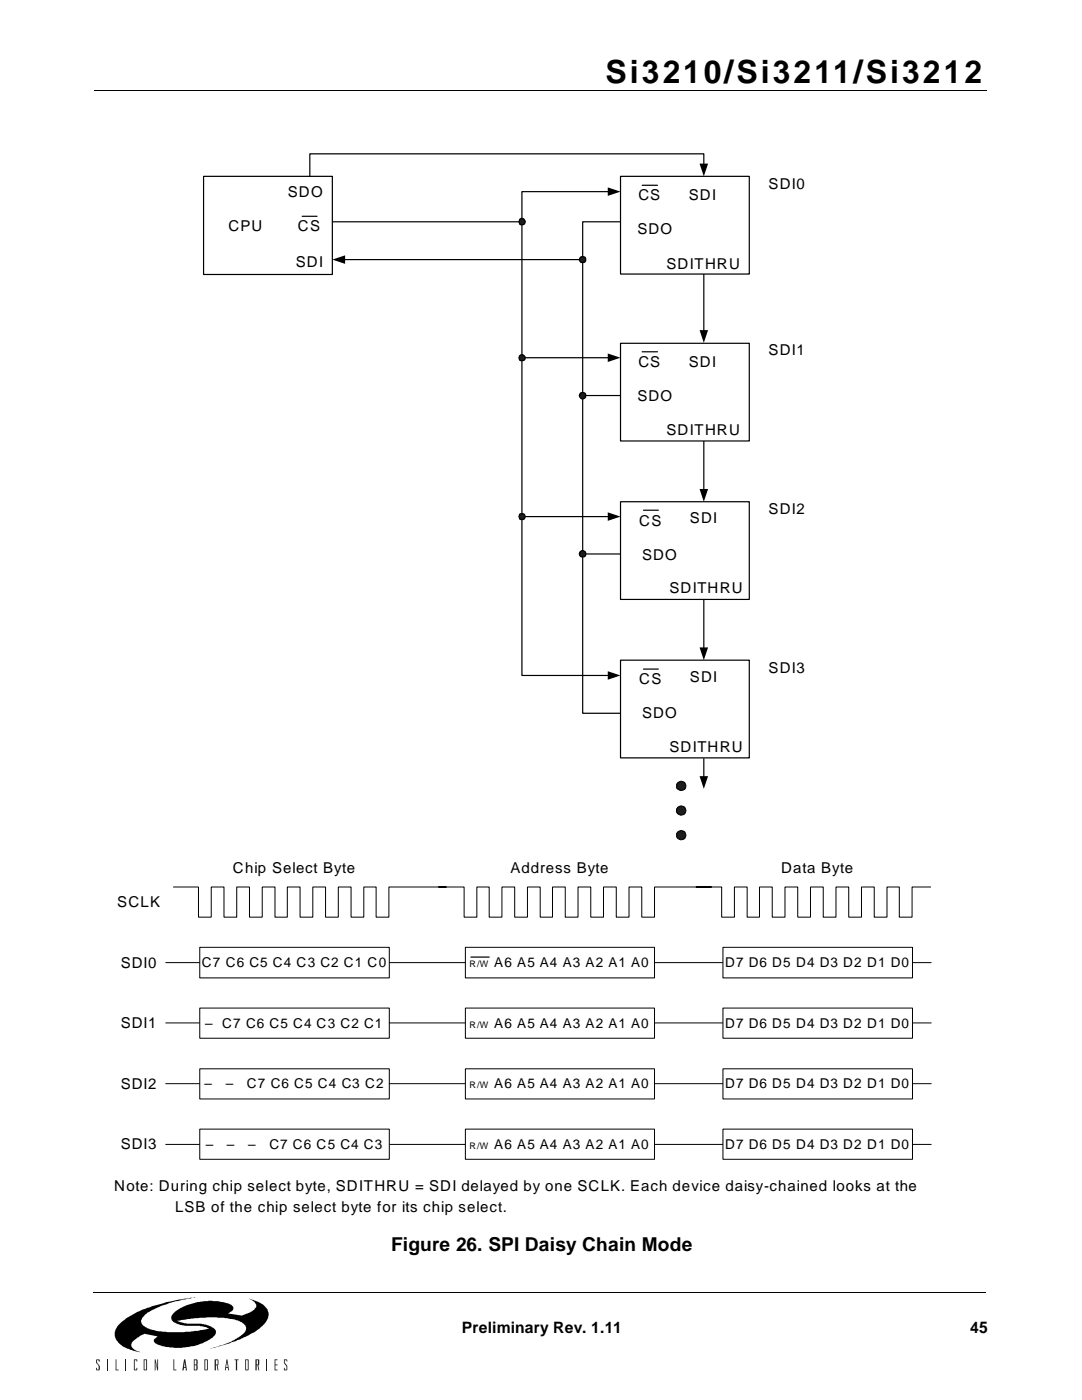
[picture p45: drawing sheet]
<svg xmlns="http://www.w3.org/2000/svg" width="216mm" height="279mm" viewBox="0 0 216 279" stroke-linecap="round" stroke-linejoin="round" font-family="sans-serif">
<defs><g id="words">
<text font-size="6.3" x="120.6" y="16.6">Si3210/Si3211/Si3212</text>
<text font-size="3.8" x="77.9" y="249.4">Figure 26. SPI Daisy Chain Mode</text>
<g font-size="3.1">
<text x="92" y="265.7">Preliminary Rev. 1.11</text>
<text x="193.3" y="265.7">45</text>
</g>
<g font-size="3">
<text x="57.3" y="39.3">SDO</text>
<text x="127.2" y="39.9">CS</text>
<text x="137.2" y="39.8">SDI</text>
<text x="153.1" y="37.7">SDI0</text>
<text x="45.6" y="46">CPU</text>
<text x="59.4" y="46.1">CS</text>
<text x="127" y="46.7">SDO</text>
<text x="58.9" y="53.2">SDI</text>
<text x="132.8" y="53.5">SDITHRU</text>
<text x="153.1" y="70.8">SDI1</text>
<text x="127.2" y="73.2">CS</text>
<text x="137.2" y="73.1">SDI</text>
<text x="127" y="79.9">SDO</text>
<text x="132.8" y="86.7">SDITHRU</text>
<text x="127.3" y="104.7">CS</text>
<text x="137.4" y="104.3">SDI</text>
<text x="153.1" y="102.5">SDI2</text>
<text x="127.9" y="111.5">SDO</text>
<text x="133.4" y="118.3">SDITHRU</text>
<text x="127.3" y="136.4">CS</text>
<text x="137.4" y="136">SDI</text>
<text x="153.1" y="134.1">SDI3</text>
<text x="127.9" y="143.1">SDO</text>
<text x="133.4" y="150">SDITHRU</text>
<text x="46.4" y="174">Chip Select Byte</text>
<text x="101.7" y="174">Address Byte</text>
<text x="155.6" y="174">Data Byte</text>
<text x="23.4" y="180.8">SCLK</text>
<text x="24" y="192.9">SDI0</text>
<text x="24" y="204.9">SDI1</text>
<text x="24" y="217">SDI2</text>
<text x="24" y="229">SDI3</text>
<text x="22.8" y="237.4">Note: During chip select byte, SDITHRU = SDI delayed by one SCLK. Each device daisy-chained looks at the</text>
<text x="34.9" y="241.5">LSB of the chip select byte for its chip select.</text>
</g>
<g font-size="2.7">
<text x="40.2" y="192.8">C7 C6 C5 C4 C3 C2 C1 C0</text>
<text x="98.5" y="192.8">A6 A5 A4 A3 A2 A1 A0</text>
<text x="144.4" y="192.8">D7 D6 D5 D4 D3 D2 D1 D0</text>
<text x="40.9" y="204.8">– C7 C6 C5 C4 C3 C2 C1</text>
<text x="98.5" y="204.8">A6 A5 A4 A3 A2 A1 A0</text>
<text x="144.4" y="204.8">D7 D6 D5 D4 D3 D2 D1 D0</text>
<text x="40.7" y="216.9">–</text>
<text x="45" y="216.9">–</text>
<text x="49.2" y="216.9">C7 C6 C5 C4 C3 C2</text>
<text x="98.5" y="216.9">A6 A5 A4 A3 A2 A1 A0</text>
<text x="144.4" y="216.9">D7 D6 D5 D4 D3 D2 D1 D0</text>
<text x="41" y="229">–</text>
<text x="45.2" y="229">–</text>
<text x="49.4" y="229">–</text>
<text x="53.7" y="229">C7 C6 C5 C4 C3</text>
<text x="98.5" y="229">A6 A5 A4 A3 A2 A1 A0</text>
<text x="144.4" y="229">D7 D6 D5 D4 D3 D2 D1 D0</text>
</g>
<g font-size="1.8">
<text x="93.6" y="192.8">R/W</text>
<text x="93.6" y="204.8">R/W</text>
<text x="93.6" y="216.9">R/W</text>
<text x="93.6" y="229">R/W</text>
</g>
</g></defs>
<path d="M18.7 18h177.9M18.5 257.7h177.8" fill="none" stroke="#000" stroke-width=".2"/>
<path d="M19.1 258.6h38.1v14.5h-38.1z" fill="#fff"/>
<path d="M23.4 264.3h.1a8.4 8.4 0 0 1 2.7-2.2 29 29 0 0 1 8.8-2.9l4-.6-3 .6a19.5 19.5 0 0 0-7 2.8l-.7 .7-.2 .9a3.2 3.2 0 0 0 2.3 1.5l3 .4h3.3l2.7-.2 2.3-.5-1.9-.5h-3a4.3 4.3 0 0 1-2.2-.8l-.4-.3-.1-.3v-.5l.3-.4a5.7 5.7 0 0 1 2.7-1.8 12.8 12.8 0 0 1 8.5-.3l.5 .1 .3 .4a1.06 1.06 0 0 1-.9 1.3l2.7 .5 1.6-.6 .7-.5a.86 .86 0 0 0 .4-1.2l-.3-.5-1.1-.6a7.8 7.8 0 0 1 3.6 1.9 2.71 2.71 0 0 1 .2 2.1l-.4 .8a11.2 11.2 0 0 1-4.8 3.2l-2.5 1-3.9 1 1.3-.3a13.8 13.8 0 0 0 5.3-2.5l.6-.7v-1l-.6-.6-.5-.4-2.6-.6a27.1 27.1 0 0 0-6.4 0l-3.5 .5 1.9 .6h2.9a5 5 0 0 1 2.8 1.3v.8a5.2 5.2 0 0 1-2.9 1.9l-1.8 .5a14.6 14.6 0 0 1-4.3 .3l-1.7-.4-1.2-.4-.4-.4v-.3l.8-.7-2.5-.5-1.6 .7-.9 .8-.2 .4v.5l.3 .5 .7 .5 .8 .2-1.9-.4-1.7-.8-.3-.2a2.95 2.95 0 0 1-1.2-1.7v-1z" fill-rule="evenodd" fill="#000"/>
<g fill="#1b1b1b">
<path d="M19.2 270.9h.6l.1 .2v.3h-.3v-.3h-.3l.1 .6a1.15 1.15 0 0 1 .4 1.3v.1h-.7v-.5h.2v.4h.3v-.8l-.5-.5z" fill-rule="evenodd"/>
<path d="M56.6 270.9l.6 .1v.4h-.1v-.3h-.4l.1 .6a1.51 1.51 0 0 1 .4 1.4h-.6v-.5h.1v.4h.4a1.44 1.44 0 0 0-.5-1.3z" fill-rule="evenodd"/>
</g>
<path d="M21.4 270.9v2.2" fill="none" stroke="#1b1b1b" stroke-width=".2"/>
<path d="M23 270.9h.2v2.1h.4v.1h-.6z" fill-rule="evenodd" fill="#1b1b1b"/>
<path d="M25.1 270.9v2.2" fill="none" stroke="#1b1b1b" stroke-width=".2"/>
<g fill="#1b1b1b">
<path d="M26.7 270.9l.6 .1v.4h-.1v-.3h-.4v1.9h.4v-.4h.1v.5h-.6z" fill-rule="evenodd"/>
<path d="M30.8 270.9h.2l.3 1.7v-1.7h.2v2.2h-.2l-.3-1.6v1.6h-.2z" fill-rule="evenodd"/>
<path d="M34.5 270.9h.2v2.1h.4v.1h-.6z" fill-rule="evenodd"/>
<path d="M46.7 270.9h.8v.2h-.3v2h-.2v-2h-.3z" fill-rule="evenodd"/>
</g>
<path d="M53.1 270.9v2.2" fill="none" stroke="#1b1b1b" stroke-width=".2"/>
<g fill="#1b1b1b">
<path d="M54.7 270.9h.6v.2h-.4v.9h.4v.1h-.4v.9h.4v.1h-.6z" fill-rule="evenodd"/>
<path d="M50.9 270.9v2.2h.2v-1h.2l.2 1h.1l-.1-1 .1-.1v-1zM51.1 271.1v.9h.3v-.9z" fill-rule="evenodd"/>
<path d="M42.8 270.9v2.2h.2v-1h.2l.1 1h.2l-.2-1 .2-.1v-1zM43 271.1v.9h.3v-.9z" fill-rule="evenodd"/>
<path d="M48.9 270.9v2.2h.5l.1-2.1zM49 271.1v1.9h.4v-1.9z" fill-rule="evenodd"/>
<path d="M40.7 270.9v2.2h.6l.1-2.1zM40.9 271.1v1.9h.3v-1.9z" fill-rule="evenodd"/>
<path d="M28.6 270.9v2.2h.6l.1-2.1zM28.8 271.1v1.9h.3v-1.9z" fill-rule="evenodd"/>
<path d="M36.7 270.9l-.4 2.2h.3l.1-.5h.3v.5h.3l-.4-2.2zM36.8 271.5l.1 1h-.2z" fill-rule="evenodd"/>
<path d="M45.1 270.9l-.3 2.2h.2v-.5h.4l.1 .5h.1l-.3-2.2zM45.2 271.5l.2 1h-.4z" fill-rule="evenodd"/>
<path d="M38.6 270.9v2.2h.7l.1-1-.2-.1h.2v-.9l-.1-.2zM38.8 271.1v.9h.3v-.9zM38.8 272.1v.9h.3v-.9z" fill-rule="evenodd"/>
</g>
<path d="M21.8 27.6h172.3v217.8h-172.3z" fill="#fff"/>
<path d="M40.6 35.2h25.6v19.5h-25.6z" fill="#fff" stroke="#000" stroke-width=".24"/>
<path d="M60.2 43.1h3" fill="none" stroke="#000" stroke-width=".24"/>
<path d="M123.6 100h25.7v19.5h-25.7z" fill="#fff" stroke="#000" stroke-width=".24"/>
<path d="M128.2 101.7h2.9" fill="none" stroke="#000" stroke-width=".24"/>
<path d="M127.3 108.1h8.3v4.6h-8.3z" fill="#fff"/>
<path d="M123.6 131.6h25.7v19.5h-25.7z" fill="#fff" stroke="#000" stroke-width=".24"/>
<path d="M128.2 133.4h2.9" fill="none" stroke="#000" stroke-width=".24"/>
<path d="M127.3 139.8h8.3v4.6h-8.3z" fill="#fff"/>
<path d="M121.3 38.2h-17.3v96.4h17.3M140.2 32.9v-2.2h-78.5v4.5M140.2 54.7v11.3M104.7 71.3h16.6M140.2 87.9v9.7M104.7 103h16.6M140.2 119.6v9.7M140.2 151.2v3.7" fill="none" stroke="#000" stroke-width=".24"/>
<path d="M121.1 37.4l2.5 .8-2.5 .8zM139.4 32.6h1.7l-.9 2.6zM121.1 70.5l2.5 .8-2.5 .8zM139.4 65.8h1.7l-.9 2.5zM139.4 97.5h1.7l-.9 2.5zM121.1 102.1l2.5 .9-2.5 .8zM121.1 133.8l2.5 .8-2.5 .9zM139.4 129h1.7l-.9 2.6zM139.4 154.7h1.7l-.9 2.5z" fill="#000"/>
<path d="M103.5 43.7a.67 .67 0 0 1 1 .1 .67 .67 0 0 1 0 .9 .67 .67 0 0 1-1 0l-.1-.5z" fill="#1a1a1a" stroke="#000" stroke-width=".24"/>
<path d="M66.2 44.2h37.2M123.6 44.2h-7.5v98h7.5" fill="none" stroke="#000" stroke-width=".24"/>
<circle cx="116" cy="78.9" r=".65" fill="#1a1a1a" stroke="#000" stroke-width=".24"/>
<path d="M116.7 78.8h6.9" fill="none" stroke="#000" stroke-width=".24"/>
<path d="M115.5 110.1l.2-.2a.65 .65 0 0 1 1 .2v.6a.66 .66 0 0 1-.9 .3 .66 .66 0 0 1-.3-.9z" fill="#1a1a1a" stroke="#000" stroke-width=".24"/>
<path d="M116.7 110.4h6.9" fill="none" stroke="#000" stroke-width=".24"/>
<circle cx="116" cy="51.8" r=".65" fill="#1a1a1a" stroke="#000" stroke-width=".24"/>
<path d="M68.6 51.7h46.8" fill="none" stroke="#000" stroke-width=".24"/>
<path d="M66.2 51.7l2.5-.8v1.7z" fill="#000"/>
<g fill="#1a1a1a" stroke="#000" stroke-width=".24">
<path d="M103.5 102.5a.67 .67 0 0 1 1 0 .67 .67 0 0 1 0 .9 .67 .67 0 0 1-1 .1l-.1-.5z"/>
<circle cx="104" cy="71.3" r=".63"/>
</g>
<g fill="#1a1a1a" stroke="#000" stroke-width=".2">
<circle cx="135.7" cy="156.7" r=".94"/>
<circle cx="135.7" cy="161.6" r=".94"/>
<circle cx="135.7" cy="166.5" r=".94"/>
</g>
<path d="M34.5 176.8h5v6h2.6v-6h2.5v6h2.6v-6h2.5v6h2.5v-6h2.6v6h2.4v-6h2.6v6h2.5v-6h2.6v6h2.5v-6h2.5v6h2.6v-6h2.4v6h2.6v-6h11.4M87.4 176.8h5.1v6h2.5v-6h2.5v6h2.5v-6h2.5v6h2.6v-6h2.5v6h2.5v-6h2.5v6h2.5v-6h2.6v6h2.5v-6h2.6v6h2.5v-6h2.5v6h2.6v-6h11.3M138.7 176.8h5.1v6h2.5v-6h2.5v6h2.5v-6h2.5v6h2.6v-6h2.5v6h2.6v-6h2.5v6h2.5v-6h2.6v6h2.5v-6h2.6v6h2.5v-6h2.5v6h2.5v-6h11.4M33 191.9h6.8" fill="none" stroke="#000" stroke-width=".2"/>
<g fill="#fff" stroke="#000" stroke-width=".2">
<path d="M39.8 188.8h37.8v6.1h-37.8z"/>
<path d="M92.7 188.8h37.7v6.1h-37.7z"/>
</g>
<path d="M77.6 191.9h15.1M130.4 191.9h13.6M33 203.9h6.8" fill="none" stroke="#000" stroke-width=".2"/>
<path d="M39.8 200.9h37.8v6h-37.8z" fill="#fff" stroke="#000" stroke-width=".2"/>
<path d="M33 216h6.8M77.6 203.9h15.1M130.4 203.9h13.6" fill="none" stroke="#000" stroke-width=".2"/>
<path d="M39.8 213h37.8v6h-37.8z" fill="#fff" stroke="#000" stroke-width=".2"/>
<path d="M77.6 216h15.1M130.4 216h13.6M33 228.1h6.8M77.6 228.1h15.1M130.4 228.1h13.6" fill="none" stroke="#000" stroke-width=".2"/>
<path d="M93.8 190.8h3.7" fill="none" stroke="#000" stroke-width=".24"/>
<g fill="#fff" stroke="#000" stroke-width=".2">
<path d="M92.7 200.9h37.7v6h-37.7z"/>
<path d="M92.7 213h37.7v6h-37.7z"/>
<path d="M92.7 225.1h37.7v6h-37.7z"/>
<path d="M39.8 225.1h37.8v6h-37.8z"/>
</g>
<path d="M185.5 176.5h8.3v.6h-8.3z" fill="#fff"/>
<path d="M123.6 68.4h25.7v19.5h-25.7z" fill="#fff" stroke="#000" stroke-width=".24"/>
<path d="M127.9 70.1h3.1" fill="none" stroke="#000" stroke-width=".24"/>
<path d="M126.5 76.6h8.3v3.8h-8.3z" fill="#fff"/>
<path d="M123.6 35.2h25.7v19.4h-25.7z" fill="#fff" stroke="#000" stroke-width=".24"/>
<path d="M127.9 36.9h3.1" fill="none" stroke="#000" stroke-width=".24"/>
<path d="M126.5 43.4h8.3v3.8h-8.3z" fill="#fff"/>
<path d="M144 188.8h37.8v6.1h-37.8z" fill="#fff" stroke="#000" stroke-width=".2"/>
<path d="M181.8 191.9h3.7M181.8 203.9h3.7M181.8 216h3.7M181.8 228.1h3.7" fill="none" stroke="#000" stroke-width=".2"/>
<g fill="#fff" stroke="#000" stroke-width=".2">
<path d="M144 200.9h37.8v6h-37.8z"/>
<path d="M144 213h37.8v6h-37.8z"/>
<path d="M144 225.1h37.8v6h-37.8z"/>
</g>
<use href="#words"/>
</svg>
